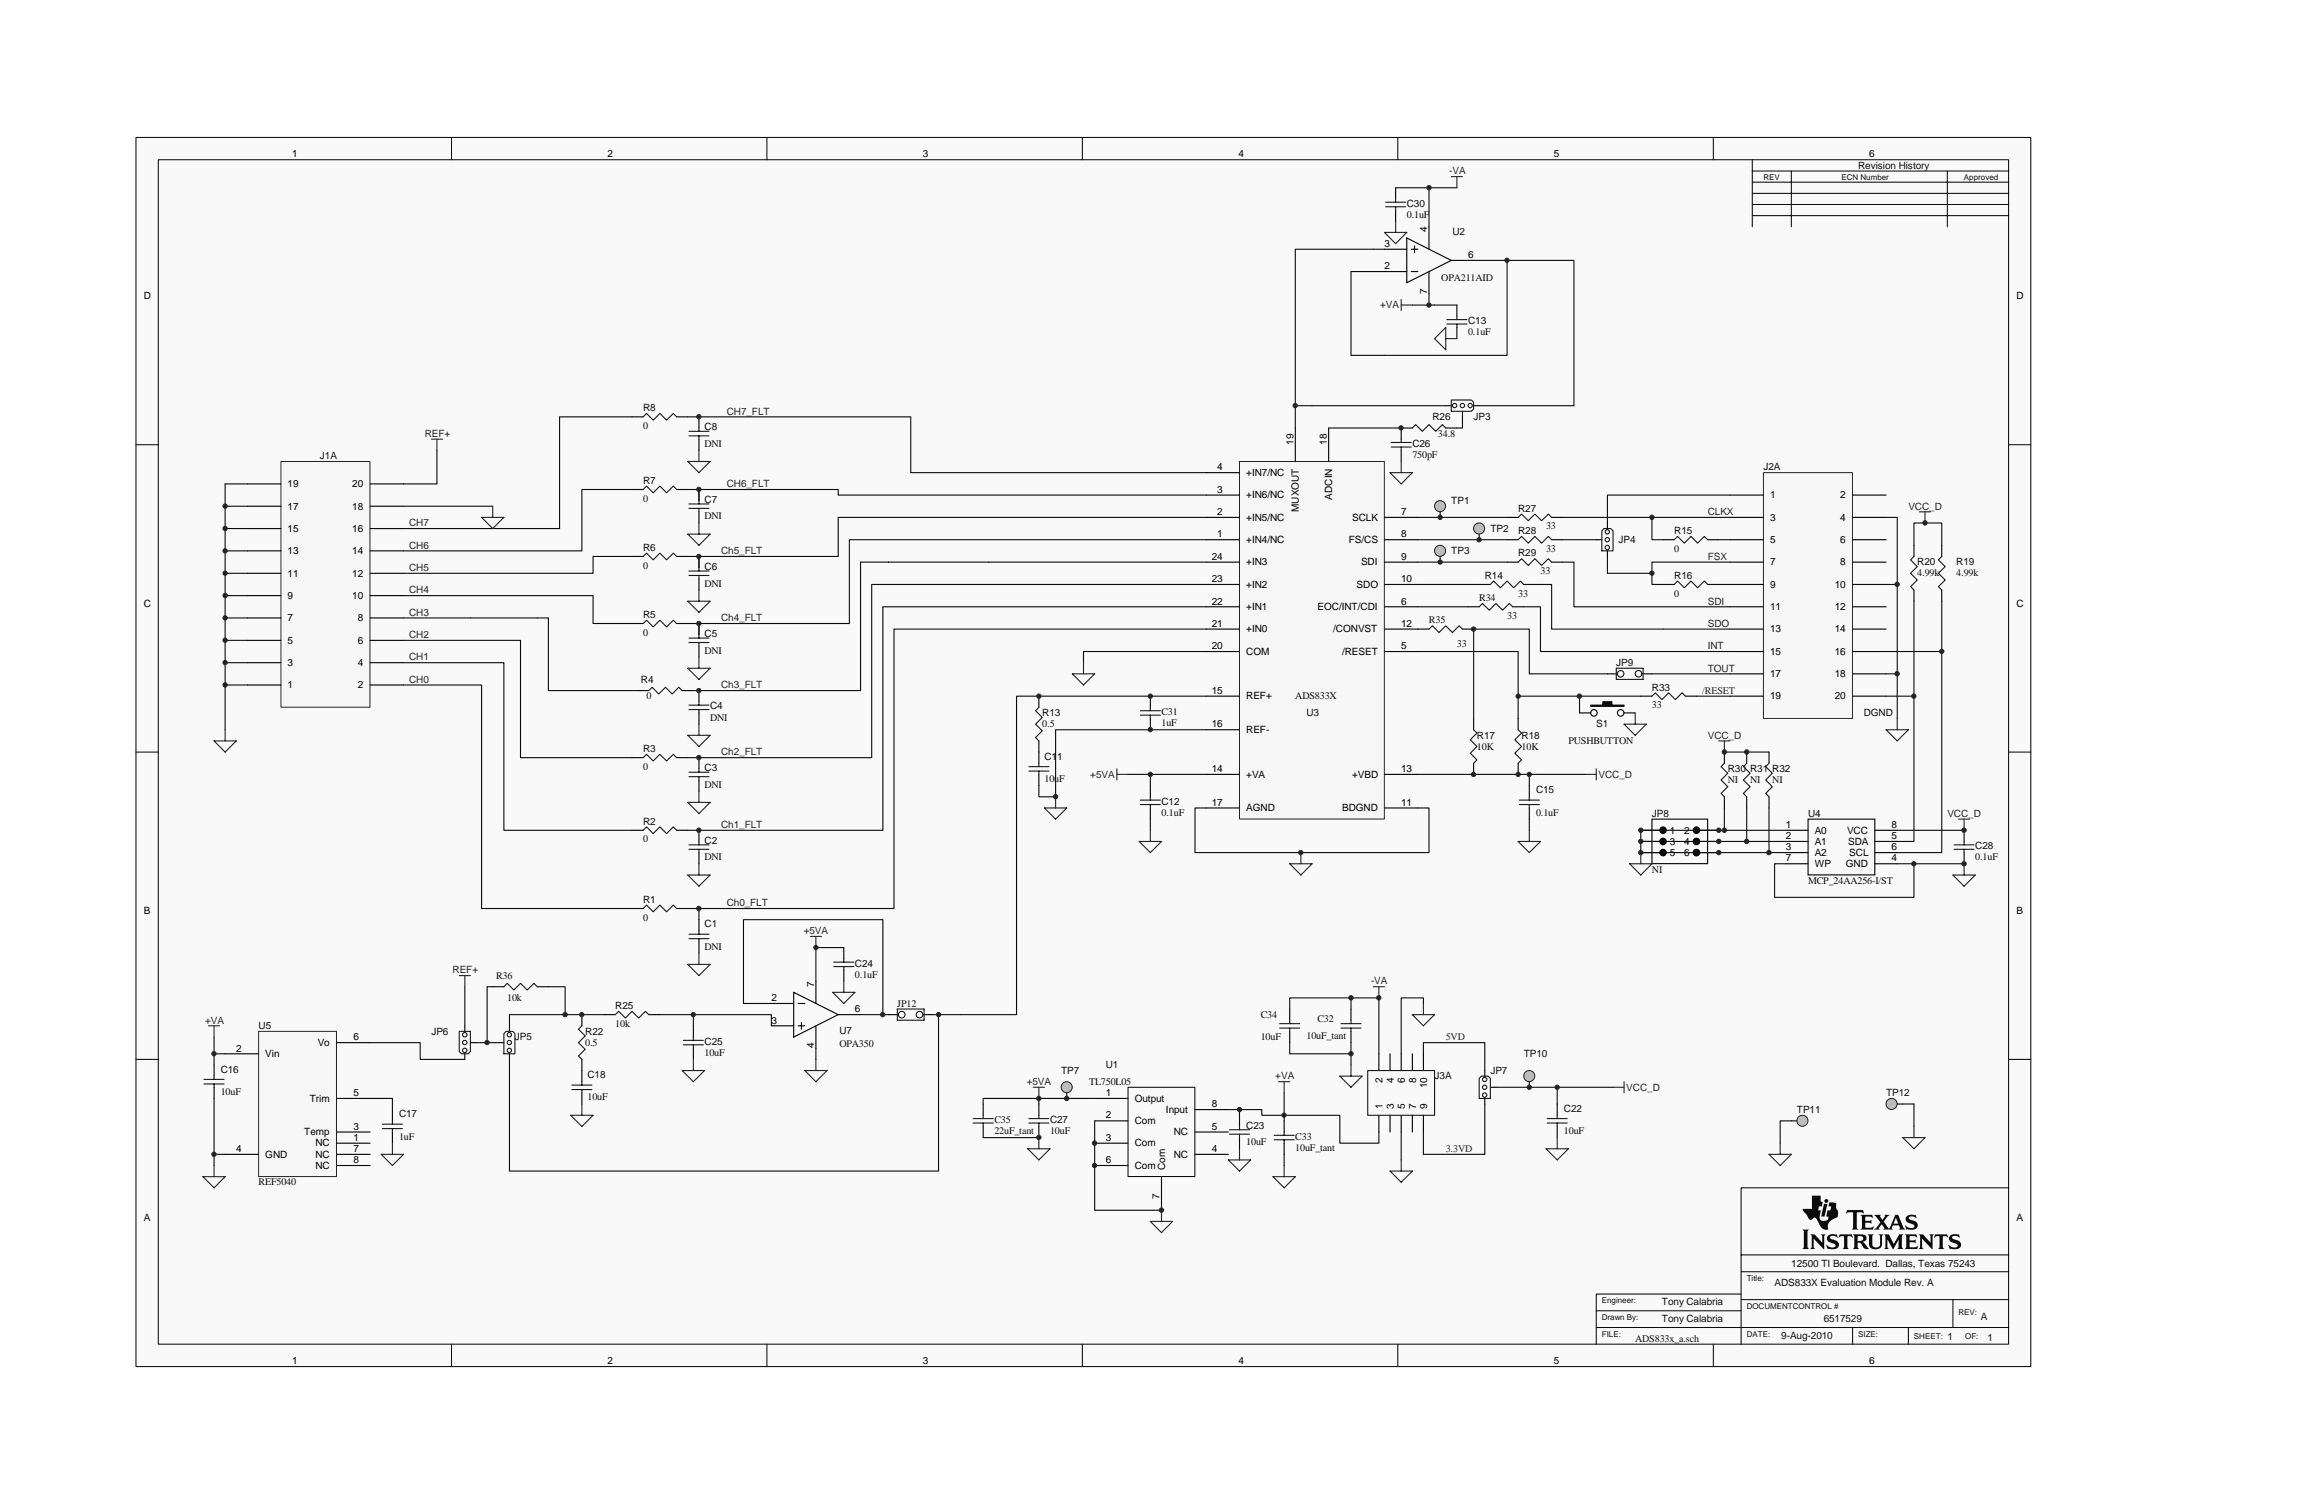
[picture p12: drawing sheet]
<svg xmlns="http://www.w3.org/2000/svg" width="432mm" height="279mm" viewBox="0 0 432 279" stroke-linecap="round" stroke-linejoin="round" font-family="sans-serif">
<defs><g id="words">
<text font-size="12.5" fill="#0e0e0e" x="335" y="232.2">ti</text>
<g font-size="1.9">
<text x="54.3" y="29.3">1</text>
<text x="112.9" y="29.3">2</text>
<text x="171.6" y="29.3">3</text>
<text x="230.2" y="29.3">4</text>
<text x="288.8" y="29.3">5</text>
<text x="347.5" y="29.3">6</text>
<text x="257.3" y="45.9">3</text>
<text x="265.3" y="43.2" transform="rotate(-90 265.3 43.2)">4</text>
<text x="272.9" y="48">6</text>
<text x="257.3" y="50.1">2</text>
<text x="26.7" y="55.7">D</text>
<text x="265.3" y="54.6" transform="rotate(-90 265.3 54.6)">7</text>
<text x="374.8" y="55.7">D</text>
<text x="240.4" y="82.7" transform="rotate(-90 240.4 82.7)">19</text>
<text x="246.6" y="82.7" transform="rotate(-90 246.6 82.7)">18</text>
<text x="226.3" y="87.4">4</text>
<text x="231.6" y="88.5">+IN7/NC</text>
<text x="53.5" y="94.7">17</text>
<text x="53.5" y="90.6">19</text>
<text x="65.5" y="94.7">18</text>
<text x="65.5" y="90.6">20</text>
<text x="226.3" y="95.8">2</text>
<text x="226.3" y="91.6">3</text>
<text x="231.6" y="92.6">+IN6/NC</text>
<text x="241.4" y="95.1" transform="rotate(-90 241.4 95.1)">MUXOUT</text>
<text x="247.6" y="92.9" transform="rotate(-90 247.6 92.9)">ADCIN</text>
<text x="260.5" y="95.8">7</text>
<text x="329" y="92.6">1</text>
<text x="342.1" y="92.6">2</text>
<text x="53.5" y="98.9">15</text>
<text x="65.5" y="98.9">16</text>
<text x="226.3" y="99.9">1</text>
<text x="231.6" y="100.9">+IN4/NC</text>
<text x="231.6" y="96.8">+IN5/NC</text>
<text x="250.7" y="100.9">FS/CS</text>
<text x="251.3" y="96.8">SCLK</text>
<text x="260.5" y="99.9">8</text>
<text x="329" y="96.8">3</text>
<text x="329" y="100.9">5</text>
<text x="342.1" y="96.8">4</text>
<text x="342.1" y="100.9">6</text>
<text x="53.5" y="107.2">11</text>
<text x="53.5" y="103">13</text>
<text x="65.5" y="107.2">12</text>
<text x="65.5" y="103">14</text>
<text x="225.2" y="104.1">24</text>
<text x="231.6" y="105.1">+IN3</text>
<text x="253" y="105.1">SDI</text>
<text x="260.5" y="104.1">9</text>
<text x="329" y="105.1">7</text>
<text x="342.1" y="105.1">8</text>
<text x="26.7" y="112.8">C</text>
<text x="53.5" y="111.3">9</text>
<text x="65.5" y="111.3">10</text>
<text x="225.2" y="112.4">22</text>
<text x="225.2" y="108.2">23</text>
<text x="231.6" y="113.4">+IN1</text>
<text x="231.6" y="109.3">+IN2</text>
<text x="244.9" y="113.4">EOC/INT/CDI</text>
<text x="252.2" y="109.3">SDO</text>
<text x="260.5" y="112.4">6</text>
<text x="260.5" y="108.2">10</text>
<text x="329" y="109.3">9</text>
<text x="329" y="113.4">11</text>
<text x="341.1" y="109.3">10</text>
<text x="341.1" y="113.4">12</text>
<text x="374.8" y="112.8">C</text>
<text x="53.5" y="119.6">5</text>
<text x="53.5" y="115.5">7</text>
<text x="66.5" y="119.6">6</text>
<text x="66.5" y="115.5">8</text>
<text x="225.2" y="116.5">21</text>
<text x="231.6" y="117.6">+IN0</text>
<text x="247.8" y="117.6">/CONVST</text>
<text x="260.5" y="116.5">12</text>
<text x="329" y="117.6">13</text>
<text x="341.1" y="117.6">14</text>
<text x="53.5" y="123.8">3</text>
<text x="66.5" y="123.8">4</text>
<text x="225.2" y="120.7">20</text>
<text x="231.6" y="121.7">COM</text>
<text x="249.5" y="121.7">/RESET</text>
<text x="260.5" y="120.7">5</text>
<text x="329" y="125.9">17</text>
<text x="329" y="121.7">15</text>
<text x="341.1" y="121.7">16</text>
<text x="341.1" y="125.9">18</text>
<text x="53.5" y="128">1</text>
<text x="66.5" y="128">2</text>
<text x="225.2" y="129">15</text>
<text x="231.6" y="130">REF+</text>
<text x="329" y="130">19</text>
<text x="341.1" y="130">20</text>
<text x="225.2" y="135.2">16</text>
<text x="231.6" y="136.3">REF-</text>
<text x="225.2" y="143.5">14</text>
<text x="260.5" y="143.5">13</text>
<text x="225.2" y="149.8">17</text>
<text x="231.6" y="144.6">+VA</text>
<text x="251.3" y="144.6">+VBD</text>
<text x="260.5" y="149.8">11</text>
<text x="231.6" y="150.8">AGND</text>
<text x="249.5" y="150.8">BDGND</text>
<text x="310.4" y="155">1</text>
<text x="313.1" y="155">2</text>
<text x="331.9" y="153.9">1</text>
<text x="331.9" y="156">2</text>
<text x="337.3" y="155">A0</text>
<text x="343.3" y="155">VCC</text>
<text x="351.6" y="156">5</text>
<text x="351.6" y="153.9">8</text>
<text x="310.4" y="157">3</text>
<text x="310.4" y="159.1">5</text>
<text x="313.1" y="157">4</text>
<text x="313.1" y="159.1">6</text>
<text x="331.9" y="160.1">7</text>
<text x="331.9" y="158.1">3</text>
<text x="337.3" y="157">A1</text>
<text x="337.3" y="161.2">WP</text>
<text x="337.3" y="159.1">A2</text>
<text x="343.1" y="161.2">GND</text>
<text x="343.5" y="157">SDA</text>
<text x="343.7" y="159.1">SCL</text>
<text x="351.6" y="160.1">4</text>
<text x="351.6" y="158.1">6</text>
<text x="26.7" y="169.9">B</text>
<text x="374.8" y="169.9">B</text>
<text x="151.3" y="183.4" transform="rotate(-90 151.3 183.4)">7</text>
<text x="143.4" y="186.1">2</text>
<text x="143.4" y="190.3">3</text>
<text x="158.9" y="188.2">6</text>
<text x="43.9" y="195.5">2</text>
<text x="49.3" y="196.5">Vin</text>
<text x="59.1" y="194.4">Vo</text>
<text x="65.7" y="193.4">6</text>
<text x="151.3" y="194.9" transform="rotate(-90 151.3 194.9)">4</text>
<text x="65.7" y="203.8">5</text>
<text x="205.5" y="203.8">1</text>
<text x="257" y="201.3" transform="rotate(-90 257 201.3)">2</text>
<text x="259.1" y="201.3" transform="rotate(-90 259.1 201.3)">4</text>
<text x="261.1" y="201.3" transform="rotate(-90 261.1 201.3)">6</text>
<text x="263.2" y="201.3" transform="rotate(-90 263.2 201.3)">8</text>
<text x="265.3" y="202.3" transform="rotate(-90 265.3 202.3)">10</text>
<text x="57.6" y="204.8">Trim</text>
<text x="205.5" y="207.9">2</text>
<text x="210.9" y="204.8">Output</text>
<text x="210.9" y="209">Com</text>
<text x="216.7" y="206.9">Input</text>
<text x="225.2" y="205.8">8</text>
<text x="257" y="206.1" transform="rotate(-90 257 206.1)">1</text>
<text x="259.1" y="206.1" transform="rotate(-90 259.1 206.1)">3</text>
<text x="261.1" y="206.1" transform="rotate(-90 261.1 206.1)">5</text>
<text x="263.2" y="206.1" transform="rotate(-90 263.2 206.1)">7</text>
<text x="265.3" y="206.1" transform="rotate(-90 265.3 206.1)">9</text>
<text x="43.9" y="214.2">4</text>
<text x="49.3" y="215.2">GND</text>
<text x="56.6" y="211.1">Temp</text>
<text x="58.6" y="213.1">NC</text>
<text x="58.6" y="215.2">NC</text>
<text x="65.7" y="210">3</text>
<text x="65.7" y="212.1">1</text>
<text x="65.7" y="214.2">7</text>
<text x="205.5" y="212.1">3</text>
<text x="210.9" y="213.1">Com</text>
<text x="218.2" y="211.1">NC</text>
<text x="218.2" y="215.2">NC</text>
<text x="225.2" y="210">5</text>
<text x="225.2" y="214.2">4</text>
<text x="58.6" y="217.3">NC</text>
<text x="65.7" y="216.2">8</text>
<text x="205.5" y="216.2">6</text>
<text x="210.9" y="217.3">Com</text>
<text x="216.6" y="217.5" transform="rotate(-90 216.6 217.5)">Com</text>
<text x="26.7" y="227">A</text>
<text x="215.5" y="222.9" transform="rotate(-90 215.5 222.9)">7</text>
<text x="374.8" y="227">A</text>
<text x="54.3" y="253.6">1</text>
<text x="112.9" y="253.6">2</text>
<text x="171.6" y="253.6">3</text>
<text x="230.2" y="253.6">4</text>
<text x="288.8" y="253.6">5</text>
<text x="347.5" y="253.6">6</text>
</g>
<g font-size="1.9" fill="#262626">
<text x="269.4" y="32.4">-VA</text>
<text x="256.5" y="57.3">+VA</text>
<text x="135.1" y="77.1">CH7_FLT</text>
<text x="79" y="81.2">REF+</text>
<text x="135.1" y="90.6">CH6_FLT</text>
<text x="317.4" y="95.8">CLKX</text>
<text x="354.7" y="94.7">VCC_D</text>
<text x="76.1" y="102">CH6</text>
<text x="76.1" y="97.8">CH7</text>
<text x="76.1" y="106.2">CH5</text>
<text x="134" y="103">Ch5_FLT</text>
<text x="317.4" y="104.1">FSX</text>
<text x="76.1" y="110.3">CH4</text>
<text x="317.4" y="112.4">SDI</text>
<text x="76.1" y="118.6">CH2</text>
<text x="76.1" y="114.4">CH3</text>
<text x="134" y="115.5">Ch4_FLT</text>
<text x="317.4" y="116.5">SDO</text>
<text x="76.1" y="122.8">CH1</text>
<text x="317.4" y="120.7">INT</text>
<text x="317.4" y="124.8">TOUT</text>
<text x="76.1" y="126.9">CH0</text>
<text x="134" y="128">Ch3_FLT</text>
<text x="316.4" y="129">/RESET</text>
<text x="317.4" y="137.3">VCC_D</text>
<text x="134" y="140.4">Ch2_FLT</text>
<text x="202.6" y="144.6">+5VA</text>
<text x="297.1" y="144.6">VCC_D</text>
<text x="134" y="153.9">Ch1_FLT</text>
<text x="362" y="151.8">VCC_D</text>
<text x="135.1" y="168.5">Ch0_FLT</text>
<text x="149.4" y="173.7">+5VA</text>
<text x="84.1" y="180.9">REF+</text>
<text x="254.8" y="183">-VA</text>
<text x="38.1" y="190.3">+VA</text>
<text x="268.7" y="193.4">5VD</text>
<text x="190.8" y="201.7">+5VA</text>
<text x="237" y="200.7">+VA</text>
<text x="302.3" y="202.7">VCC_D</text>
<text x="268.7" y="214.1">3.3VD</text>
</g>
<g font-size="1.9" fill="#0e0e0e">
<text x="345.4" y="31.3">Revision History</text>
<text x="261.5" y="38.4">C30</text>
<text x="261.5" y="40.5">0.1uF</text>
<text x="270" y="43.6">U2</text>
<text x="267.9" y="52.3">OPA211AID</text>
<text x="272.9" y="60.2">C13</text>
<text x="272.9" y="62.3">0.1uF</text>
<text x="119.5" y="76.4">R8</text>
<text x="119.5" y="79.7">0</text>
<text x="131" y="80">C8</text>
<text x="131" y="83.1">DNI</text>
<text x="262.5" y="83.1">C26</text>
<text x="266.3" y="78.1">R26</text>
<text x="267.3" y="81.2">34.8</text>
<text x="273.9" y="78.1">JP3</text>
<text x="59.5" y="85.4">J1A</text>
<text x="119.5" y="89.9">R7</text>
<text x="262.5" y="85.1">750pF</text>
<text x="327.8" y="87.4">J2A</text>
<text x="119.5" y="93.2">0</text>
<text x="131" y="93.5">C7</text>
<text x="269.8" y="93.7">TP1</text>
<text x="282.2" y="95.1">R27</text>
<text x="131" y="96.6">DNI</text>
<text x="277" y="98.9">TP2</text>
<text x="282.2" y="99.3">R28</text>
<text x="287.4" y="98.4">33</text>
<text x="300.8" y="100.9">JP4</text>
<text x="311.2" y="99.3">R15</text>
<text x="119.5" y="102.4">R6</text>
<text x="119.5" y="105.7">0</text>
<text x="131" y="105.9">C6</text>
<text x="269.8" y="103">TP3</text>
<text x="276" y="107.6">R14</text>
<text x="282.2" y="103.4">R29</text>
<text x="286.3" y="106.7">33</text>
<text x="287.4" y="102.6">33</text>
<text x="311.2" y="102.6">0</text>
<text x="311.2" y="107.6">R16</text>
<text x="356.4" y="105.1">R20</text>
<text x="356.4" y="107.2">4.99k</text>
<text x="363.6" y="105.1">R19</text>
<text x="363.6" y="107.2">4.99k</text>
<text x="131" y="109">DNI</text>
<text x="275" y="111.7">R34</text>
<text x="282.2" y="110.9">33</text>
<text x="311.2" y="110.9">0</text>
<text x="119.5" y="114.9">R5</text>
<text x="119.5" y="118.2">0</text>
<text x="131" y="118.4">C5</text>
<text x="265.6" y="115.9">R35</text>
<text x="280.1" y="115.1">33</text>
<text x="131" y="121.5">DNI</text>
<text x="270.8" y="120.2">33</text>
<text x="300.4" y="123.8">JP9</text>
<text x="119.1" y="126.9">R4</text>
<text x="120.2" y="130">0</text>
<text x="132" y="131.9">C4</text>
<text x="240.8" y="130">ADS833X</text>
<text x="307.1" y="128.4">R33</text>
<text x="307.1" y="131.7">33</text>
<text x="132" y="134">DNI</text>
<text x="193.7" y="133.1">R13</text>
<text x="193.7" y="135.2">0.5</text>
<text x="215.9" y="132.9">C31</text>
<text x="215.9" y="135">1uF</text>
<text x="242.8" y="133.1">U3</text>
<text x="274.5" y="137.3">R17</text>
<text x="282.8" y="137.3">R18</text>
<text x="296.7" y="135.2">S1</text>
<text x="346.4" y="133.1">DGND</text>
<text x="119.5" y="139.8">R3</text>
<text x="119.5" y="143.1">0</text>
<text x="131" y="143.3">C3</text>
<text x="194.1" y="141.2">C11</text>
<text x="274.5" y="139.4">10K</text>
<text x="282.8" y="139.4">10K</text>
<text x="291.5" y="138.3">PUSHBUTTON</text>
<text x="321.2" y="143.5">R30 R31 R32</text>
<text x="131" y="146.4">DNI</text>
<text x="194.1" y="145.4">10uF</text>
<text x="215.9" y="149.6">C12</text>
<text x="285.5" y="147.5">C15</text>
<text x="321.2" y="145.6">NI</text>
<text x="325.3" y="145.6">NI</text>
<text x="329.4" y="145.6">NI</text>
<text x="119.5" y="153.3">R2</text>
<text x="215.9" y="151.6">0.1uF</text>
<text x="285.5" y="151.6">0.1uF</text>
<text x="307.1" y="151.8">JP8</text>
<text x="336.1" y="151.8">U4</text>
<text x="119.5" y="156.6">0</text>
<text x="131" y="156.8">C2</text>
<text x="131" y="159.9">DNI</text>
<text x="367.2" y="157.9">C28</text>
<text x="367.2" y="159.9">0.1uF</text>
<text x="119.5" y="167.8">R1</text>
<text x="307.1" y="162.2">NI</text>
<text x="336.1" y="164.3">MCP_24AA256-I/ST</text>
<text x="119.5" y="171.1">0</text>
<text x="131" y="172.4">C1</text>
<text x="131" y="176.6">DNI</text>
<text x="158.9" y="179.7">C24</text>
<text x="92.2" y="181.9">R36</text>
<text x="158.9" y="181.7">0.1uF</text>
<text x="48.1" y="191.3">U5</text>
<text x="94.3" y="186.1">10k</text>
<text x="114.4" y="187.6">R25</text>
<text x="114.4" y="190.9">10k</text>
<text x="166.8" y="187.1">JP12</text>
<text x="234.3" y="189.2">C34</text>
<text x="244.9" y="190">C32</text>
<text x="80.2" y="192.3">JP6</text>
<text x="95.7" y="193.4">JP5</text>
<text x="108.8" y="192.3">R22</text>
<text x="108.8" y="194.4">0.5</text>
<text x="131" y="194.2">C25</text>
<text x="131" y="196.3">10uF</text>
<text x="156" y="192.2">U7</text>
<text x="156" y="194.6">OPA350</text>
<text x="234.3" y="193.4">10uF</text>
<text x="242.8" y="193.2">10uF_tant</text>
<text x="283.2" y="196.5">TP10</text>
<text x="41" y="199.4">C16</text>
<text x="41" y="203.5">10uF</text>
<text x="109.2" y="200.4">C18</text>
<text x="197.3" y="199.6">TP7</text>
<text x="202.4" y="201.7">TL750L05</text>
<text x="205.5" y="198.6">U1</text>
<text x="266.7" y="200.7">J3A</text>
<text x="277" y="199.6">JP7</text>
<text x="350.6" y="203.8">TP12</text>
<text x="74.2" y="207.7">C17</text>
<text x="109.2" y="204.6">10uF</text>
<text x="184.8" y="208.7">C35</text>
<text x="195.2" y="208.8">C27</text>
<text x="231.6" y="209.8">C23</text>
<text x="290.7" y="206.7">C22</text>
<text x="334" y="206.9">TP11</text>
<text x="74.2" y="211.9">1uF</text>
<text x="184.8" y="210.8">22uF_tant</text>
<text x="195.2" y="210.8">10uF</text>
<text x="231.6" y="212.9">10uF</text>
<text x="240.8" y="211.9">C33</text>
<text x="240.8" y="213.9">10uF_tant</text>
<text x="290.7" y="210.8">10uF</text>
<text x="48.1" y="220.4">REF5040</text>
<text x="329.9" y="239.1">ADS833X Evaluation Module Rev. A</text>
<text x="333" y="235.6">12500 TI Boulevard. Dallas, Texas 75243</text>
<text x="308.9" y="242.6">Tony Calabria</text>
<text x="308.9" y="245.7">Tony Calabria</text>
<text x="339" y="245.7">6517529</text>
<text x="368.2" y="245.3">A</text>
<text x="304" y="249.4">ADS833x_a.sch</text>
<text x="331.1" y="248.9">9-Aug-2010</text>
<text x="362" y="249.1">1</text>
<text x="369.4" y="249.3">1</text>
</g>
<g font-size="1.5" fill="#0e0e0e">
<text x="327.8" y="33.5">REV</text>
<text x="342.3" y="33.5">ECN Number</text>
<text x="365.1" y="33.5">Approved</text>
<text x="324.7" y="238.1">Title:</text>
<text x="297.8" y="245.4">Drawn By:</text>
<text x="297.8" y="242.3">Engineer:</text>
<text x="324.7" y="243.3">DOCUMENTCONTROL #</text>
<text x="364" y="244.4">REV:</text>
<text x="297.8" y="248.5">FILE:</text>
<text x="324.7" y="248.5">DATE:</text>
<text x="345.4" y="248.5">SIZE:</text>
<text x="355.8" y="248.9">SHEET:</text>
<text x="365.3" y="248.9">OF:</text>
</g>
</g></defs>
<path d="M25.3 25.5h352.2v228.5h-352.2z" fill="#f9f9f9"/>
<g fill="none" stroke="#000" stroke-width=".19">
<path d="M25.3 25.5h352.2v228.5h-352.2zM29.4 29.7h344v220.2h-344zM83.9 25.5v4.2M142.6 25.5v4.2M201.2 25.5v4.2M259.8 25.5v4.2M318.5 25.5v4.2M325.7 29.7v12.5M325.7 31.8h47.7M325.7 33.9h47.7M325.7 35.9h47.7M325.7 38h47.7"/>
<path d="M333 31.8v10.4M362 31.8v10.4M325.7 40.1h47.7M25.3 82.7h4.1M373.4 82.7h4.1M25.3 139.8h4.1M373.4 139.8h4.1M25.3 196.9h4.1M373.4 196.9h4.1M323.6 233.3h49.8M323.6 236.4h49.8M373.4 220.8h-49.8v29.1"/>
<path d="M83.9 249.9v4.2M142.6 249.9v4.2M201.2 249.9v4.2M259.8 249.9v4.2M296.7 246.8h76.7M296.7 243.7h26.9M296.7 243.7v6.2M318.5 249.9v4.2M323.6 240.6h-26.9v3.1M323.6 241.6h49.8M344.4 246.8v3.1M354.7 246.8v3.1"/>
<path d="M363 241.6v5.2"/>
</g>
<g fill="none" stroke="#262626" stroke-width=".21">
<path d="M127.8 99.3h4.2l-2.1 2.1zM129.9 97.2v2.1M127.8 111.8h4.2l-2.1 2zM129.9 109.7v2.1M127.8 124.2h4.2l-2.1 2.1zM129.9 122.2v2M127.8 149.2h4.2l-2.1 2zM129.9 147.1v2.1M241.8 158.5v2.1M282.2 156.4h4.1l-2 2.1zM284.3 154.3v2.1M294.6 144h2.1"/>
<path d="M296.7 142.9v2.1M127.8 179.3h4.2l-2.1 2.1zM129.9 177.2v2.1M239.7 160.6h4.2l-2.1 2.1zM37.7 218.7h4.1l-2 2.1zM39.8 216.7v2M353.7 211.5h4.1l-2 2.1zM355.8 209.4v2.1"/>
</g>
<g fill="none" stroke="#000" stroke-width=".21">
<path d="M268.7 75.4h1.1M271.8 76.5v1M273.9 75.4h1.1M117.5 91h2M125.8 91h2M129.9 91v2.1M129.9 95.1v2.1M117.5 115.9h2M117.5 103.4h2M125.8 115.9h2M125.8 103.4h2M129.9 103.4v2.1"/>
<path d="M129.9 107.6v2.1M129.9 115.9v2.1M129.9 120.1v2.1M282.2 133.6v2.1M117.5 140.8h2M125.8 140.8h2M129.9 140.8v2.1M129.9 145v2.1M213.8 146v2.1M213.8 150.2v2.1M282.2 141.9v2.1M284.3 146v2.1"/>
<path d="M284.3 150.2v2.1M117.5 168.9h2M125.8 168.9h2M129.9 171v2M129.9 175.1v2.1M230.4 207.3v2.1M230.4 211.5v2.1"/>
</g>
<g fill="none" stroke="#1b1b1b" stroke-width=".21">
<path d="M269.8 74.4h3.7l.4 .4v1.2l-.4 .5h-3.7zM119.5 91l.7-.6 1.2 1.2 1.3-1.2 1.2 1.2 1.3-1.2 .6 .6M128.1 94.5h3.7M128.1 93.7h3.7M129.9 93.1v.6M129.9 94.5v.6M119.5 115.9l.7-.6 1.2 1.2 1.3-1.2 1.2 1.2 1.3-1.2 .6 .6M119.5 103.4l.7-.6 1.2 1.3 1.3-1.3 1.2 1.3 1.3-1.3 .6 .6M128.1 107h3.7M128.1 106.2h3.7M128.1 119.4h3.7M128.1 118.6h3.7"/>
<path d="M129.9 105.5v.7M129.9 107v.6M129.9 118v.6M129.9 119.4v.7M282.2 135.7l.6 .6-1.2 1.2 1.2 1.3-1.2 1.2 1.2 1.3-.6 .6M119.5 140.8l.7-.6 1.2 1.3 1.3-1.3 1.2 1.3 1.3-1.3 .6 .6M128.1 144.4h3.7M128.1 143.6h3.7M129.9 142.9v.7M129.9 144.4v.6M212 149.6h3.7M212 148.7h3.7"/>
<path d="M213.8 148.1v.6M213.8 149.6v.6M282.4 149.6h3.7M282.4 148.7h3.7M284.3 148.1v.6M284.3 149.6v.6M119.5 168.9l.7-.6 1.2 1.2 1.3-1.2 1.2 1.2 1.3-1.2 .6 .6M128.1 173.7h3.7M128.1 174.5h3.7M129.9 173v.7M129.9 174.5v.6M228.5 210.8h3.8"/>
<path d="M228.5 210h3.8M230.4 209.4v.6M230.4 210.8v.7"/>
<circle cx="270.4" cy="75.4" r=".4"/>
<circle cx="271.8" cy="75.4" r=".41"/>
<circle cx="273.3" cy="75.4" r=".4"/>
</g>
<g fill="none" stroke="#0e0e0e" stroke-width=".21">
<path d="M41.8 90h4.2M41.8 94.1h4.2M129.9 91v2.1M350.6 96.2h2.1M41.8 119h4.2M41.8 102.4h4.2M41.8 114.9h4.2M46 106.6h-4.2v29.1M129.9 103.4v2.1M129.9 115.9v2.1M350.6 108.6h2.1M350.6 125.3h2.1"/>
<path d="M263.5 144h20.8v2M284.3 152.3v2M129.9 168.9v2.1M41.8 214.6h-2v2.1"/>
</g>
<path d="M52.2 85.8h16.6v45.7h-16.6z" fill="#f6f6f6"/>
<path d="M52.2 85.8h16.6v45.7h-16.6z" fill="none" stroke="#262626" stroke-width=".19"/>
<g fill="none" stroke="#000" stroke-width=".21">
<path d="M46 94.1h6.2M46 90h6.2M46 98.3h6.2M68.8 94.1h6.2M68.8 90h6.2M68.8 98.3h6.2M46 119h6.2M46 114.9h6.2M46 110.7h6.2M46 106.6h6.2M46 102.4h6.2M68.8 119h6.2"/>
<path d="M68.8 114.9h6.2M68.8 110.7h6.2M68.8 106.6h6.2M68.8 102.4h6.2M46 127.3h6.2M46 123.2h6.2M68.8 127.3h6.2M68.8 123.2h6.2"/>
</g>
<path d="M327.8 87.9h16.5v45.7h-16.5z" fill="#f6f6f6"/>
<path d="M327.8 87.9h16.5v45.7h-16.5z" fill="none" stroke="#262626" stroke-width=".19"/>
<g fill="none" stroke="#000" stroke-width=".21">
<path d="M321.6 92h6.2M321.6 96.2h6.2M344.4 92h6.2M344.4 96.2h6.2M321.6 100.3h6.2M321.6 104.5h6.2M321.6 108.6h6.2M321.6 112.8h6.2M321.6 116.9h6.2M344.4 100.3h6.2M344.4 104.5h6.2M344.4 108.6h6.2"/>
<path d="M344.4 112.8h6.2M344.4 116.9h6.2M193.1 139.8v2.1M321.6 125.3h6.2M321.6 129.4h6.2M321.6 121.1h6.2M344.4 125.3h6.2M344.4 129.4h6.2M344.4 121.1h6.2M193.1 144v2M198.3 203.2v1"/>
</g>
<path d="M191.2 143.3h3.8M191.2 142.5h3.8M193.1 141.9v.6M193.1 143.3v.7" fill="none" stroke="#1b1b1b" stroke-width=".21"/>
<circle cx="198.3" cy="202.1" r="1.03" fill="#c0c0c0" stroke="#1b1b1b" stroke-width=".19"/>
<g fill="none" stroke="#000" stroke-width=".21">
<path d="M267.7 95.1v1.1M309.1 100.3h2.1M309.1 108.6h2.1M317.4 100.3h2.1M317.4 108.6h2.1M108.2 199v2.1M256.3 195.9v3.1M258.4 195.9v3.1M260.5 195.9v3.1M262.5 195.9v3.1M264.6 195.9v3.1M276 199v1"/>
<path d="M108.2 203.2v2M256.3 207.3v3.1M258.4 207.3v3.1M260.5 207.3v3.1M262.5 207.3v3.1M264.6 207.3v3.1M276 204.2v1M277 202.1h1.1"/>
</g>
<g fill="none" stroke="#1b1b1b" stroke-width=".21">
<path d="M311.2 100.3l.6-.6 1.3 1.3 1.2-1.3 1.3 1.3 1.2-1.3 .6 .6M311.2 108.6l.6-.6 1.3 1.3 1.2-1.3 1.3 1.3 1.2-1.3 .6 .6M254.2 199h12.5v8.3h-12.5zM106.3 201.7h3.7M106.3 202.5h3.7M108.2 201.1v.6M108.2 202.5v.7M275.4 200h1.2l.4 .5v3.7h-2v-3.7z"/>
<circle cx="276" cy="203.6" r=".41"/>
<circle cx="276" cy="202.1" r=".4"/>
<circle cx="276" cy="200.7" r=".4"/>
</g>
<path d="M352.7 96.2v37.4M41.8 110.7h4.2M224.2 150.2h-2.1v8.3h43.5v-8.3h-2.1M284.3 144h2M39.8 195.9h2" fill="none" stroke="#0e0e0e" stroke-width=".21"/>
<path d="M211.8 156.4h4.1l-2.1 2.1zM213.8 154.3v2.1M38.8 190.7h2M39.8 190.7v2.1M106.1 207.3h4.1l-2 2.1zM108.2 205.2v2.1M228.3 215.6h4.2l-2.1 2.1zM230.4 213.6v2" fill="none" stroke="#262626" stroke-width=".21"/>
<circle cx="267.7" cy="94.1" r="1.03" fill="#c0c0c0" stroke="#1b1b1b" stroke-width=".19"/>
<path d="M353.7 205.2h2.1" fill="none" stroke="#0e0e0e" stroke-width=".21"/>
<path d="M267.7 103.4v1.1" fill="none" stroke="#000" stroke-width=".21"/>
<circle cx="267.7" cy="102.4" r="1.03" fill="#c0c0c0" stroke="#1b1b1b" stroke-width=".19"/>
<path d="M321.6 92h-22.8v5.2M298.8 103.4v3.2h8.3M319.5 108.6h2.1M321.6 104.5h-14.5v4.1h2M213.8 152.3v2" fill="none" stroke="#0e0e0e" stroke-width=".21"/>
<path d="M48.1 191.7h14.4v27h-14.4z" fill="#f6f6f6"/>
<path d="M48.1 191.7h14.4v27h-14.4z" fill="none" stroke="#262626" stroke-width=".19"/>
<g fill="none" stroke="#000" stroke-width=".21">
<path d="M270.8 56.7v2.1M270.8 60.9v2M275 99.3v1M298.8 97.2v1.1M275 108.6h2M283.2 108.6h2.1M296.7 100.3h1.1M298.8 102.4v1M355.8 101.4v2M355.8 109.7v2.1M360.9 101.4v2M360.9 109.7v2.1"/>
<path d="M193.1 129.4v2.1M193.1 137.7v2.1M273.9 133.6v2.1M293.6 132.5h2.1M301.9 132.5h2.1M117.5 154.3h2M125.8 154.3h2M129.9 154.3v2.1M129.9 158.5v2.1M273.9 141.9v2.1M39.8 198v2M41.8 195.9h6.3"/>
<path d="M62.6 193.8h6.2M39.8 202.1v2.1M41.8 214.6h6.3M62.6 204.2h6.2M62.6 210.4h6.2M62.6 214.6h6.2M62.6 212.5h6.2M62.6 216.7h6.2M72.9 206.3v2.1M72.9 210.4v2.1M289.5 205.2v2.1M289.5 209.4v2.1"/>
<circle cx="296.3" cy="132.5" r=".61"/>
<circle cx="301.2" cy="132.5" r=".61"/>
</g>
<g fill="none" stroke="#0e0e0e" stroke-width=".21">
<path d="M251.1 50.5h6.2M255.3 46.3h2M243.9 75.4h-3.1v4.2M41.8 90v16.6M81.2 83.7v6.3h-6.2M117.5 91h-9.3v11.4h-33.2M127.8 91h28v1h68.4M224.2 96.2h-68.4v7.2h-28M307.1 96.2v4.1h2M117.5 103.4h-7.3v3.2h-35.2M224.2 116.9h-58v52h-38.4M224.2 112.8h-60.1v41.5h-36.3"/>
<path d="M224.2 108.6h-62.2v32.2h-34.2M224.2 100.3h-66.3v15.6h-30.1M283.2 112.8h3.1v8.3h22.8M285.3 108.6h3.1v8.3h20.7M319.5 100.3h2.1M41.8 123.2h4.2M41.8 127.3h4.2M75 123.2h18.7v31.1h23.8M75 127.3h14.5v41.6h28M224.2 121.1h-22.8v2.1M263.5 121.1h18.7v8.3h22.8M282.2 129.4v4.2"/>
<path d="M293.6 129.4v3.1M298.8 125.3h-14.5v-8.4h-10.4v16.7M209.7 144h14.5M213.8 144v2M286.3 144h8.3M39.8 192.8v5.2M39.8 204.2v10.4M68.8 204.2h4.1v2.1M260.5 210.4v5.2M333 208.4h-2.1v4.1M355.8 205.2v4.2"/>
</g>
<g fill="none" stroke="#262626" stroke-width=".21">
<path d="M257.3 43.2h4.2l-2.1 2.1zM259.4 41.1v2.1M260.5 55.7v2M260.5 56.7h2M266.7 62.9l2-2v4.1zM268.7 62.9h2.1M80.2 81.6h2.1M81.2 81.6v2.1M356.8 95.1h2.1M357.8 95.1v2.1M39.8 137.7h4.1l-2.1 2.1zM41.8 135.7v2"/>
<path d="M199.3 125.3h4.2l-2.1 2zM201.4 123.2v2.1M301.9 134.6h4.1l-2 2.1zM304 132.5v2.1M207.6 142.9v2.1M207.6 144h2.1M127.8 162.7h4.2l-2.1 2zM129.9 160.6v2.1M262.5 188.6h4.2l-2.1 2.1zM264.6 186.5v2.1M70.9 214.6h4.1l-2.1 2.1zM72.9 212.5v2.1"/>
<path d="M237.7 201.1h2M238.7 201.1v2.1M287.4 213.6h4.1l-2 2zM289.5 211.5v2.1M299.8 202.1h2.1M301.9 201.1v2.1"/>
</g>
<g fill="none" stroke="#1b1b1b" stroke-width=".21">
<path d="M268.9 59.4h3.8M270.8 58.8v.6M268.9 60.2h3.8M270.8 60.2v.7M298.2 98.3h1.2l.4 .4v3.7h-2v-3.7zM277 108.6l.6-.6 1.3 1.3 1.2-1.3 1.3 1.3 1.2-1.3 .6 .6M355.8 103.4l-.7 .7 1.3 1.2-1.3 1.3 1.3 1.2-1.3 1.3 .7 .6M360.9 103.4l-.6 .7 1.3 1.2-1.3 1.3 1.3 1.2-1.3 1.3 .6 .6M193.1 131.5l-.6 .6 1.2 1.3-1.2 1.2 1.2 1.2-1.2 1.3 .6 .6M273.9 135.7l.6 .6-1.2 1.2 1.2 1.3-1.2 1.2 1.2 1.3-.6 .6M119.5 154.3l.7-.6 1.2 1.3 1.3-1.3 1.2 1.3 1.3-1.3 .6 .6M128.1 157.9h3.7"/>
<path d="M128.1 157.1h3.7M129.9 156.4v.7M129.9 157.9v.6M37.9 201.5h3.8M37.9 200.7h3.8M39.8 200v.7M39.8 201.5v.6M71.1 209.8h3.7M71.1 209h3.7M72.9 208.4v.6M72.9 209.8v.6M287.6 208.8h3.7"/>
<path d="M287.6 207.9h3.7M289.5 207.3v.6M289.5 208.8v.6"/>
<circle cx="298.8" cy="98.9" r=".4"/>
<circle cx="298.8" cy="101.8" r=".41"/>
<circle cx="298.8" cy="100.3" r=".4"/>
</g>
<path d="M295.7 131.1h2.2v-.6h1.7v.6h2.3v.2h-6.2z" fill-rule="evenodd" fill="#000" stroke="#000" stroke-width=".21"/>
<circle cx="274.9" cy="98.2" r="1.03" fill="#c0c0c0" stroke="#1b1b1b" stroke-width=".19"/>
<path d="M75 114.9h12.4M183.8 104.5h40.4" fill="none" stroke="#0e0e0e" stroke-width=".21"/>
<path d="M118.5 128.4h2.1M126.8 128.4h2.1M129.9 128.4v2.1M129.9 132.5v2.1M333 208.4h1" fill="none" stroke="#000" stroke-width=".21"/>
<path d="M120.6 128.4l.6-.6 1.2 1.2 1.3-1.2 1.2 1.2 1.3-1.2 .6 .6M128.1 131.9h3.7M128.1 131.1h3.7M129.9 130.5v.6M129.9 131.9v.6" fill="none" stroke="#1b1b1b" stroke-width=".21"/>
<path d="M127.8 136.7h4.2l-2.1 2.1zM129.9 134.6v2.1" fill="none" stroke="#262626" stroke-width=".21"/>
<circle cx="335" cy="208.4" r="1.03" fill="#c0c0c0" stroke="#1b1b1b" stroke-width=".19"/>
<path d="M352.7 205.2h1" fill="none" stroke="#000" stroke-width=".21"/>
<circle cx="351.6" cy="205.2" r="1.03" fill="#c0c0c0" stroke="#1b1b1b" stroke-width=".19"/>
<g fill="none" stroke="#000" stroke-width=".21">
<path d="M257.3 50.5h4.2M257.3 46.3h4.2M261.5 44.2l8.3 4.2-8.3 4.2zM262.3 50.5h1.2M262.3 46.3h1.2M262.9 45.7v1.2M265.6 42.2v4.1M265.6 50.5v4.1M269.8 48.4h4.1M117.5 77.5h2M125.8 77.5h2M129.9 77.5v2.1"/>
<path d="M129.9 81.6v2.1M156.8 176.1v2.1M86.4 190.7v1M86.4 195.9v1M87.4 193.8h1.1M92.6 193.8h1.1M94.7 190.7v1M94.7 195.9v1M112.3 188.6h2.1M120.6 188.6h2.1M128.9 190.7v2.1M128.9 194.9v2"/>
<path d="M143.4 186.5h4.1M143.4 190.7h4.1M147.5 184.5l8.3 4.1-8.3 4.2zM148.4 186.5h1.2M148.4 190.7h1.2M149 190.1v1.2M151.7 182.4v4.1M151.7 190.7v4.2M155.8 188.6h4.2M156.8 180.3v2.1M284.3 201.1v1"/>
</g>
<g fill="none" stroke="#1b1b1b" stroke-width=".21">
<path d="M119.5 77.5l.7-.6 1.2 1.2 1.3-1.2 1.2 1.2 1.3-1.2 .6 .6M129.9 79.6v.6M128.1 81h3.7M128.1 80.2h3.7M129.9 81v.6M155 179.7h3.7M155 178.9h3.7M156.8 178.2v.7M156.8 179.7v.6M85.4 191.7h2v3.8l-.4 .4h-1.2l-.4-.4zM94.1 191.7h1.2l.4 .5v3.7h-2v-3.7zM114.4 188.6l.6-.6 1.2 1.3 1.3-1.3 1.2 1.3 1.3-1.3 .6 .6"/>
<path d="M127 194.2h3.7M127 193.4h3.7M128.9 192.8v.6M128.9 194.2v.7"/>
<circle cx="86.4" cy="192.3" r=".42"/>
<circle cx="86.4" cy="195.3" r=".41"/>
<circle cx="86.4" cy="193.8" r=".41"/>
<circle cx="94.7" cy="192.3" r=".41"/>
<circle cx="94.7" cy="195.3" r=".4"/>
<circle cx="94.7" cy="193.8" r=".4"/>
</g>
<g fill="none" stroke="#0e0e0e" stroke-width=".21">
<path d="M117.5 77.5h-13.5v20.8h-29M127.8 77.5h41.5v10.4h54.9M75 119h21.8v21.8h20.7M75 110.7h35.2v5.2h7.3M87.4 114.9h12.5M101.9 118v10.4h16.6M183.8 104.5h-23.8v23.9h-31.1M224.2 129.4h-35.2v59.2h-10.4M156.8 176.1h-5.1v6.3M122.7 188.6h20.7v2.1M128.9 188.6v2.1M143.4 186.5h-5.2v-15.5h25.9v17.6h1"/>
<path d="M151.7 194.9v2M160 188.6h4.1"/>
</g>
<g fill="#262626" stroke="#262626" stroke-width=".19">
<circle cx="129.9" cy="168.9" r=".41"/>
<circle cx="129.9" cy="115.9" r=".4"/>
<circle cx="129.9" cy="103.4" r=".4"/>
<circle cx="129.9" cy="91" r=".4"/>
<circle cx="39.8" cy="214.6" r=".41"/>
<circle cx="284.3" cy="144" r=".4"/>
<circle cx="41.8" cy="106.6" r=".4"/>
<circle cx="41.8" cy="119" r=".4"/>
<circle cx="41.8" cy="94.1" r=".4"/>
<circle cx="41.8" cy="102.4" r=".4"/>
<circle cx="41.8" cy="114.9" r=".4"/>
<circle cx="352.6" cy="125.3" r=".41"/>
<circle cx="352.6" cy="108.6" r=".4"/>
<circle cx="41.8" cy="110.7" r=".41"/>
<circle cx="39.8" cy="195.9" r=".4"/>
<circle cx="307.1" cy="106.6" r=".4"/>
<circle cx="41.8" cy="123.2" r=".4"/>
<circle cx="41.8" cy="127.3" r=".41"/>
<circle cx="213.8" cy="144" r=".4"/>
<circle cx="282.2" cy="144" r=".4"/>
<circle cx="273.9" cy="144" r=".41"/>
<circle cx="129.9" cy="154.3" r=".41"/>
<circle cx="129.9" cy="140.8" r=".41"/>
<circle cx="164.1" cy="188.6" r=".4"/>
<circle cx="128.9" cy="188.6" r=".4"/>
</g>
<path d="M127.8 85.8h4.2l-2.1 2.1zM129.9 83.7v2.1M150.6 174.1h2.1M151.7 174.1v2M126.8 199h4.2l-2.1 2.1zM128.9 196.9v2.1M149.6 199h4.1l-2 2.1zM151.7 196.9v2.1M154.8 184.5h4.1l-2.1 2zM156.8 182.4v2.1" fill="none" stroke="#262626" stroke-width=".21"/>
<circle cx="284.3" cy="200" r="1.03" fill="#c0c0c0" stroke="#1b1b1b" stroke-width=".19"/>
<path d="M258.4 87.9h4.1l-2 2.1zM260.5 85.8v2.1M319.5 137.7h2.1M320.5 137.7v2.1M350.6 135.7h4.1l-2 2zM352.7 133.6v2.1M305 158.5v2.1M302.9 160.6h4.2l-2.1 2.1zM363 162.7h4.2l-2.1 2zM365.1 160.6v2.1" fill="none" stroke="#262626" stroke-width=".21"/>
<g fill="#262626" stroke="#262626" stroke-width=".19">
<circle cx="282.2" cy="129.4" r=".4"/>
<circle cx="293.6" cy="129.4" r=".4"/>
<circle cx="307.1" cy="96.2" r=".41"/>
<circle cx="267.7" cy="96.2" r=".41"/>
<circle cx="274.9" cy="100.3" r=".4"/>
<circle cx="267.7" cy="104.5" r=".4"/>
<circle cx="355.7" cy="160.6" r=".4"/>
<circle cx="324.7" cy="139.8" r=".41"/>
<circle cx="320.5" cy="154.3" r=".41"/>
<circle cx="324.7" cy="156.4" r=".41"/>
<circle cx="328.8" cy="158.5" r=".41"/>
</g>
<g fill="none" stroke="#0e0e0e" stroke-width=".21">
<path d="M270.8 34.9h-5.2v7.3M262.5 56.7h4.2M265.6 54.6v2.1M273.9 48.4h1.1M263.5 96.2h16.6M290.5 96.2h31.1M263.5 100.3h16.6M263.5 104.5h16.6M290.5 104.5h2.1v8.3h29M290.5 100.3h6.2M309.1 116.9h12.5M309.1 121.1h12.5"/>
<path d="M315.4 129.4h6.2M320.5 139.8h8.3M350.6 129.4h5.2v27h-3.1M350.6 121.1h10.3v37.4h-8.2M305 156.4h26.9M320.5 150.2v4.1M324.7 150.2v6.2M328.8 150.2v8.3M331.9 154.3h-26.9v4.2h26.9M352.7 154.3h12.4M331.9 160.6h-2v6.2h25.9v-6.2M352.7 160.6h12.4"/>
</g>
<g fill="none" stroke="#000" stroke-width=".21">
<path d="M262.5 79.6h-2v2M268.7 79.6h2.1M260.5 83.7v2.1M280.1 96.2h2.1M288.4 96.2h2.1M280.1 104.5h2.1M280.1 100.3h2.1M288.4 104.5h2.1M288.4 100.3h2.1M320.5 139.8v2.1M324.7 139.8v2.1M328.8 139.8v2.1"/>
<path d="M305 154.3h4.1M305 156.4h4.1M305 158.5h4.1M307.1 152.3h10.3v8.2h-10.3zM315.4 154.3h4.1M315.4 156.4h4.1M315.4 158.5h4.1M320.5 148.1v2.1M324.7 148.1v2.1M328.8 148.1v2.1M331.9 154.3h4.2M331.9 156.4h4.2"/>
<path d="M331.9 158.5h4.2M336.1 152.3h12.4v10.3h-12.4zM348.5 154.3h4.2M348.5 156.4h4.2M348.5 158.5h4.2M365.1 154.3v2.1M365.1 158.5v2.1M331.9 160.6h4.2M348.5 160.6h4.2"/>
</g>
<g fill="none" stroke="#1b1b1b" stroke-width=".21">
<path d="M262.5 79.6l.6-.7 1.3 1.3 1.2-1.3 1.3 1.3 1.2-1.3 .6 .7M258.6 83.1h3.7M258.6 82.3h3.7M260.5 81.6v.7M260.5 83.1v.6M282.2 96.2l.6-.6 1.3 1.2 1.2-1.2 1.3 1.2 1.2-1.2 .6 .6M282.2 104.5l.6-.6 1.3 1.2 1.2-1.2 1.3 1.2 1.2-1.2 .6 .6M282.2 100.3l.6-.6 1.3 1.3 1.2-1.3 1.3 1.3 1.2-1.3 .6 .6M320.5 141.9l-.6 .6 1.3 1.2-1.3 1.3 1.3 1.2-1.3 1.3 .6 .6M324.7 141.9l-.6 .6 1.2 1.2-1.2 1.3 1.2 1.2-1.2 1.3 .6 .6M328.8 141.9l-.6 .6 1.2 1.2-1.2 1.3 1.2 1.2-1.2 1.3 .6 .6M363.2 157.9h3.7"/>
<path d="M363.2 157.1h3.7M365.1 156.4v.7M365.1 157.9v.6"/>
</g>
<g fill="#000" stroke="#000" stroke-width=".19">
<circle cx="309.1" cy="154.3" r=".61"/>
<circle cx="309.1" cy="156.4" r=".61"/>
<circle cx="309.1" cy="158.5" r=".61"/>
<circle cx="315.3" cy="154.3" r=".62"/>
<circle cx="315.3" cy="156.4" r=".62"/>
<circle cx="315.3" cy="158.5" r=".62"/>
</g>
<path d="M230.4 85.8h26.9v66.5h-26.9z" fill="#f6f6f6"/>
<path d="M230.4 85.8h26.9v66.5h-26.9z" fill="none" stroke="#262626" stroke-width=".19"/>
<g fill="none" stroke="#000" stroke-width=".21">
<path d="M259.4 34.9v2.1M259.4 39.1v2M240.8 79.6v6.2M247 79.6v6.2M224.2 96.2h6.2M224.2 92h6.2M224.2 87.9h6.2M257.3 96.2h6.2M224.2 112.8h6.2M224.2 108.6h6.2M224.2 104.5h6.2M224.2 100.3h6.2"/>
<path d="M224.2 116.9h6.2M257.3 112.8h6.2M257.3 108.6h6.2M257.3 104.5h6.2M257.3 100.3h6.2M257.3 116.9h8.3M271.8 116.9h2.1M272.9 112.8h2.1M281.2 112.8h2M213.8 129.4v2.1M213.8 133.6v2.1M224.2 121.1h6.2"/>
<path d="M224.2 129.4h6.2M224.2 135.7h6.2M257.3 121.1h6.2M298.8 125.3h1.9M305 129.4h2.1M305.2 125.3h1.9M313.3 129.4h2.1M224.2 150.2h6.2M224.2 144h6.2M257.3 150.2h6.2M257.3 144h6.2M91.6 183.4h2.1"/>
<path d="M99.9 183.4h2M108.2 188.6v2.1M108.2 196.9v2.1M165.1 188.6h1.9M171.6 188.6h1.8M239.7 187.6v2.1M239.7 191.7v2.1M251.1 187.6v2.1M251.1 191.7v2.1M182.8 205.2v2.1M182.8 209.4v2.1M193.1 205.2v2.1"/>
<path d="M193.1 209.4v2.1M203.5 204.2h6.2M203.5 208.4h6.2M203.5 212.5h6.2M203.5 216.7h6.2M215.9 218.7v6.3M222.1 206.3h6.2M222.1 210.4h6.2M222.1 214.6h6.2M238.7 208.4v2M238.7 212.5v2.1"/>
</g>
<g fill="#262626" stroke="#262626" stroke-width=".19">
<circle cx="319.5" cy="154.3" r=".41"/>
<circle cx="319.5" cy="156.4" r=".41"/>
<circle cx="319.5" cy="158.5" r=".4"/>
<circle cx="305" cy="154.3" r=".41"/>
<circle cx="305" cy="156.4" r=".41"/>
<circle cx="241.8" cy="158.5" r=".4"/>
<circle cx="305" cy="158.5" r=".4"/>
<circle cx="320.5" cy="139.8" r=".41"/>
<circle cx="365.1" cy="160.6" r=".41"/>
<circle cx="365.1" cy="154.3" r=".42"/>
<circle cx="129.9" cy="128.4" r=".4"/>
<circle cx="129.9" cy="77.5" r=".4"/>
<circle cx="41.8" cy="98.2" r=".41"/>
<circle cx="355.7" cy="129.4" r=".4"/>
<circle cx="360.9" cy="121.1" r=".4"/>
<circle cx="357.8" cy="97.2" r=".41"/>
<circle cx="151.7" cy="176.1" r=".4"/>
<circle cx="284.3" cy="202.1" r=".4"/>
<circle cx="289.5" cy="202.1" r=".4"/>
<circle cx="213.8" cy="129.4" r=".4"/>
<circle cx="108.1" cy="188.6" r=".4"/>
<circle cx="193.1" cy="129.4" r=".4"/>
<circle cx="260.4" cy="79.5" r=".4"/>
<circle cx="174.5" cy="188.6" r=".4"/>
<circle cx="273.9" cy="116.9" r=".41"/>
<circle cx="265.6" cy="56.7" r=".4"/>
<circle cx="265.6" cy="34.9" r=".4"/>
<circle cx="240.7" cy="75.4" r=".4"/>
<circle cx="196.2" cy="148.1" r=".4"/>
<circle cx="213.8" cy="135.6" r=".4"/>
<circle cx="280.1" cy="48.4" r=".4"/>
<circle cx="256.3" cy="185.5" r=".41"/>
<circle cx="203.5" cy="216.7" r=".4"/>
<circle cx="203.4" cy="212.5" r=".41"/>
<circle cx="215.9" cy="225" r=".41"/>
<circle cx="198.3" cy="204.2" r=".41"/>
<circle cx="238.7" cy="207.3" r=".4"/>
<circle cx="230.4" cy="206.3" r=".4"/>
<circle cx="251.1" cy="185.5" r=".41"/>
<circle cx="251.1" cy="195.9" r=".4"/>
<circle cx="193.1" cy="204.2" r=".4"/>
<circle cx="193.1" cy="211.5" r=".4"/>
<circle cx="90.5" cy="193.8" r=".4"/>
<circle cx="105" cy="188.6" r=".41"/>
</g>
<g fill="none" stroke="#262626" stroke-width=".21">
<path d="M269.8 32.8h2M270.8 32.8v2.1M89.5 96.2h4.2l-2.1 2.1zM91.6 94.1v2.1M194.1 150.2h4.2l-2.1 2.1zM196.2 148.1v2.1M364 152.3h2.1M365.1 152.3v2M85.4 181.4h2M86.4 181.4v2M251.1 198v2M255.3 183.4h2"/>
<path d="M256.3 183.4v2.1M191 213.6h4.2l-2.1 2zM192.1 202.1h2M193.1 202.1v2.1M193.1 211.5v2.1M236.6 218.7h4.2l-2.1 2.1zM238.7 216.7v2M249 200h4.2l-2.1 2.1zM258.4 217.7h4.1l-2 2.1zM260.5 215.6v2.1M328.8 214.6h4.2l-2.1 2.1zM330.9 212.5v2.1"/>
<path d="M213.8 227.1h4.2l-2.1 2zM215.9 225v2.1"/>
</g>
<g fill="none" stroke="#0e0e0e" stroke-width=".21">
<path d="M259.4 34.9h6.2M255.3 46.3h-14.5v29.1M266.7 56.7h4.1M275 48.4h17.6v27h-17.6M280.1 48.4v17.7h-29v-15.6M243.9 75.4h24.8M247 79.6h13.5M271.8 77.5v2.1h-1M41.8 98.3h4.2M75 94.1h16.6M99.9 114.9h2v3.1M263.5 108.6h11.5"/>
<path d="M263.5 112.8h9.4M355.8 101.4v-4.2h5.1v4.2M355.8 111.8v17.6M360.9 111.8v9.3M224.2 135.7h-28v12.4h-3.1v-2.1M307.1 125.3h14.5M68.8 193.8h9.3v3.1h8.3M86.4 183.4v7.3M88.5 193.8h4.1M91.6 183.4h-1v10.4M101.9 183.4h3.2v5.2M112.3 188.6h-17.6v2.1"/>
<path d="M173.4 188.6h5.2M174.5 188.6v29.1h-79.8v-20.8M239.7 193.8v2.1h11.4M251.1 187.6v-2.1h5.2v10.4M251.1 185.5h-11.4v2.1M251.1 193.8v4.2M264.6 195.9v-2.1h11.4v5.2M264.6 186.5v-1h-4.1v10.4M182.8 211.5h10.3M193.1 204.2h-10.3v1M203.5 204.2h-10.4v1M203.5 208.4v16.6h12.4"/>
<path d="M230.4 206.3v1M238.7 208.4v-1.1h10.3v5.2h7.3v-2.1M238.7 203.2v4.1h-4.2v-1h-6.2M238.7 214.6v2.1M276 205.2v9.4h-11.4v-4.2M278.1 202.1h21.7M289.5 202.1v3.1"/>
</g>
<g fill="none" stroke="#1b1b1b" stroke-width=".21">
<path d="M257.6 38.4h3.7M257.6 37.6h3.7M259.4 37v.6M259.4 38.4v.7M265.6 116.9l.7-.6 1.2 1.3 1.2-1.3 1.3 1.3 1.2-1.3 .6 .6M275 112.8l.6-.6 1.2 1.2 1.3-1.2 1.2 1.2 1.2-1.2 .7 .6M212 132.9h3.7M212 132.1h3.7M213.8 131.5v.6M213.8 132.9v.7M300.4 124.2h5v2.1h-5zM307.1 129.4l.6-.6 1.2 1.2 1.3-1.2 1.2 1.2 1.3-1.2 .6 .6"/>
<path d="M93.7 183.4l.6-.6 1.2 1.2 1.3-1.2 1.2 1.2 1.3-1.2 .6 .6M108.2 190.7l-.7 .6 1.3 1.3-1.3 1.2 1.3 1.3-1.3 1.2 .7 .6M166.8 187.6h5v2.1h-5zM237.9 191.1h3.7M237.9 190.3h3.7M239.7 189.7v.6M239.7 191.1v.6M249.3 191.1h3.7M249.3 190.3h3.7M251.1 189.7v.6M251.1 191.1v.6M180.9 208.8h3.7"/>
<path d="M180.9 207.9h3.7M182.8 207.3v.6M182.8 208.8v.6M191.2 208.8h3.8M191.2 207.9h3.8M193.1 207.3v.6M193.1 208.8v.6M236.8 211.9h3.8M236.8 211.1h3.8M238.7 210.4v.7M238.7 211.9v.6"/>
</g>
<g fill="none" stroke="#000" stroke-width=".19">
<path d="M209.7 202.1h12.4v16.6h-12.4z"/>
<circle cx="301.3" cy="125.3" r=".61"/>
<circle cx="304.6" cy="125.3" r=".61"/>
<circle cx="167.6" cy="188.6" r=".62"/>
<circle cx="170.9" cy="188.6" r=".62"/>
</g>
<use href="#words"/>
</svg>
